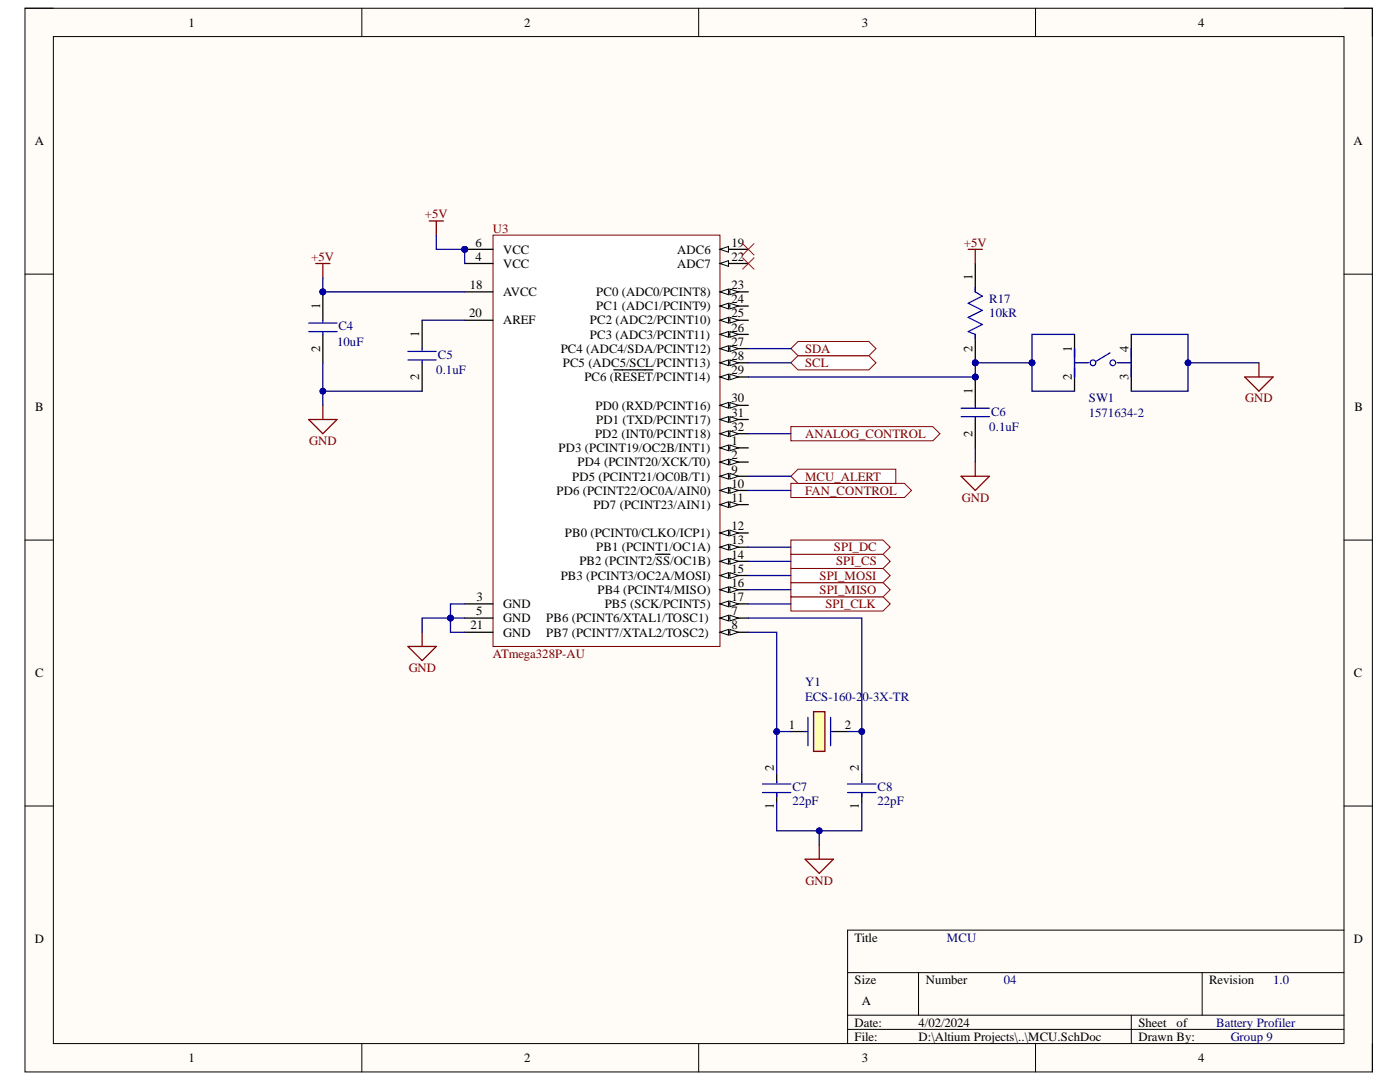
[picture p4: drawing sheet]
<svg xmlns="http://www.w3.org/2000/svg" width="279mm" height="216mm" viewBox="0 0 279 216" stroke-linecap="round" stroke-linejoin="round" font-family="sans-serif">
<defs><g id="words">
<g font-size="2.5">
<text x="37.6" y="5.3">1</text>
<text x="104.6" y="5.3">2</text>
<text x="172" y="5.3">3</text>
<text x="239.1" y="5.3">4</text>
<text x="6.9" y="29">A</text>
<text x="270.1" y="29">A</text>
<text x="94.9" y="49.2">6</text>
<text x="94.9" y="52">4</text>
<text x="100.4" y="50.6">VCC</text>
<text x="100.4" y="53.4">VCC</text>
<text x="135.1" y="50.6">ADC6</text>
<text x="135.1" y="53.4">ADC7</text>
<text x="146" y="49.2">19</text>
<text x="146" y="52">22</text>
<text x="93.7" y="57.6">18</text>
<text x="100.4" y="59.1">AVCC</text>
<text x="119" y="59.1">PC0 (ADC0/PCINT8)</text>
<text x="146" y="57.6">23</text>
<text x="194.1" y="56" transform="rotate(-90 194.1 56)">1</text>
<text x="63.9" y="61.6" transform="rotate(-90 63.9 61.6)">1</text>
<text x="93.6" y="63.3">20</text>
<text x="100.4" y="64.7">AREF</text>
<text x="117.7" y="64.7">PC2 (ADC2/PCINT10)</text>
<text x="119" y="62">PC1 (ADC1/PCINT9)</text>
<text x="146" y="60.5">24</text>
<text x="146" y="63.3">25</text>
<text x="63.9" y="70.2" transform="rotate(-90 63.9 70.2)">2</text>
<text x="83.7" y="67.3" transform="rotate(-90 83.7 67.3)">1</text>
<text x="111.9" y="70.4">PC4 (ADC4/SDA/PCINT12)</text>
<text x="117.7" y="67.6">PC3 (ADC3/PCINT11)</text>
<text x="146" y="66.2">26</text>
<text x="146" y="69">27</text>
<text x="146" y="71.8">28</text>
<text x="194.1" y="70.2" transform="rotate(-90 194.1 70.2)">2</text>
<text x="213.9" y="70.2" transform="rotate(-90 213.9 70.2)">1</text>
<text x="225.2" y="70.2" transform="rotate(-90 225.2 70.2)">4</text>
<text x="83.7" y="75.8" transform="rotate(-90 83.7 75.8)">2</text>
<text x="112.3" y="73.3">PC5 (ADC5/SCL/PCINT13)</text>
<text x="116.6" y="76.1">PC6 (RESET/PCINT14)</text>
<text x="146" y="74.6">29</text>
<text x="213.9" y="75.8" transform="rotate(-90 213.9 75.8)">2</text>
<text x="225.2" y="75.7" transform="rotate(-90 225.2 75.7)">3</text>
<text x="7" y="82.1">B</text>
<text x="118.8" y="81.7">PD0 (RXD/PCINT16)</text>
<text x="146" y="80.3">30</text>
<text x="146" y="83.2">31</text>
<text x="194.1" y="78.6" transform="rotate(-90 194.1 78.6)">1</text>
<text x="270.3" y="82.1">B</text>
<text x="118.8" y="87.4">PD2 (INT0/PCINT18)</text>
<text x="119" y="84.6">PD1 (TXD/PCINT17)</text>
<text x="146" y="86">32</text>
<text x="146" y="88.8">1</text>
<text x="194.1" y="87.1" transform="rotate(-90 194.1 87.1)">2</text>
<text x="111.5" y="90.3">PD3 (PCINT19/OC2B/INT1)</text>
<text x="114.2" y="95.9">PD5 (PCINT21/OC0B/T1)</text>
<text x="115.3" y="93.1">PD4 (PCINT20/XCK/T0)</text>
<text x="146" y="91.6">2</text>
<text x="146" y="94.5">9</text>
<text x="111.1" y="98.7">PD6 (PCINT22/OC0A/AIN0)</text>
<text x="118.4" y="101.6">PD7 (PCINT23/AIN1)</text>
<text x="146" y="97.3">10</text>
<text x="146" y="100.1">11</text>
<text x="112.7" y="107.2">PB0 (PCINT0/CLKO/ICP1)</text>
<text x="146" y="105.8">12</text>
<text x="115.6" y="112.8">PB2 (PCINT2/SS/OC1B)</text>
<text x="119" y="110">PB1 (PCINT1/OC1A)</text>
<text x="146" y="108.6">13</text>
<text x="146" y="111.5">14</text>
<text x="95.1" y="119.9">3</text>
<text x="111.9" y="115.7">PB3 (PCINT3/OC2A/MOSI)</text>
<text x="119.3" y="118.5">PB4 (PCINT4/MISO)</text>
<text x="146" y="114.3">15</text>
<text x="146" y="117.1">16</text>
<text x="146" y="119.9">17</text>
<text x="93.9" y="125.6">21</text>
<text x="95" y="122.8">5</text>
<text x="100.4" y="124.1">GND</text>
<text x="100.4" y="121.4">GND</text>
<text x="109" y="124.1">PB6 (PCINT6/XTAL1/TOSC1)</text>
<text x="120.7" y="121.4">PB5 (SCK/PCINT5)</text>
<text x="146" y="122.8">7</text>
<text x="146" y="125.6">8</text>
<text x="100.4" y="127">GND</text>
<text x="109" y="127">PB7 (PCINT7/XTAL2/TOSC2)</text>
<text x="7" y="135.1">C</text>
<text x="270.2" y="135.1">C</text>
<text x="157.5" y="145.4">1</text>
<text x="168.6" y="145.4">2</text>
<text x="154.4" y="153.9" transform="rotate(-90 154.4 153.9)">2</text>
<text x="171.4" y="153.9" transform="rotate(-90 171.4 153.9)">2</text>
<text x="154.4" y="161.3" transform="rotate(-90 154.4 161.3)">1</text>
<text x="171.4" y="161.3" transform="rotate(-90 171.4 161.3)">1</text>
<text x="6.9" y="188.2">D</text>
<text x="170.6" y="187.9">Title</text>
<text x="270.2" y="188.2">D</text>
<text x="170.6" y="196.3">Size</text>
<text x="184.8" y="196.3">Number</text>
<text x="241.3" y="196.3">Revision</text>
<text x="172" y="200.6">A</text>
<text x="170.6" y="204.9">Date:</text>
<text x="170.6" y="207.6">File:</text>
<text x="183.3" y="204.9">4/02/2024</text>
<text x="183.3" y="207.6">D:\Altium Projects\..\MCU.SchDoc</text>
<text x="227.2" y="204.9">Sheet</text>
<text x="227.2" y="207.6">Drawn By:</text>
<text x="234.8" y="204.9">of</text>
<text x="37.6" y="212">1</text>
<text x="104.6" y="212">2</text>
<text x="172" y="212">3</text>
<text x="239.1" y="212">4</text>
</g>
<g font-size="2.5" fill="#800000">
<text x="84.8" y="43.5">+5V</text>
<text x="98.4" y="46.4">U3</text>
<text x="62.1" y="52">+5V</text>
<text x="192.4" y="49.2">+5V</text>
<text x="160.7" y="70.4">SDA</text>
<text x="160.7" y="73.3">SCL</text>
<text x="248.5" y="80.3">GND</text>
<text x="61.7" y="88.8">GND</text>
<text x="160.7" y="87.4">ANALOG_CONTROL</text>
<text x="160.7" y="95.9">MCU_ALERT</text>
<text x="160.7" y="98.7">FAN_CONTROL</text>
<text x="191.9" y="100.1">GND</text>
<text x="166.4" y="110">SPI_DC</text>
<text x="166.8" y="112.8">SPI_CS</text>
<text x="163.5" y="118.5">SPI_MISO</text>
<text x="163.5" y="115.7">SPI_MOSI</text>
<text x="164.7" y="121.4">SPI_CLK</text>
<text x="98.4" y="131.2">ATmega328P-AU</text>
<text x="81.6" y="134.1">GND</text>
<text x="160.8" y="176.5">GND</text>
</g>
<g font-size="2.5" fill="#000080">
<text x="67.5" y="65.9">C4</text>
<text x="197.4" y="63.3">10kR</text>
<text x="197.4" y="60.5">R17</text>
<text x="67.3" y="69">10uF</text>
<text x="87.4" y="71.6">C5</text>
<text x="87.1" y="74.6">0.1uF</text>
<text x="197.8" y="82.9">C6</text>
<text x="217.3" y="80.3">SW1</text>
<text x="217.3" y="83.2">1571634-2</text>
<text x="197.4" y="86">0.1uF</text>
<text x="160.7" y="136.9">Y1</text>
<text x="160.7" y="139.8">ECS-160-20-3X-TR</text>
<text x="158.1" y="160.7">22pF</text>
<text x="158.1" y="157.9">C7</text>
<text x="175.1" y="160.7">22pF</text>
<text x="175.1" y="157.9">C8</text>
<text x="189" y="187.9">MCU</text>
<text x="200.3" y="196.3">04</text>
<text x="254.1" y="196.3">1.0</text>
<text x="242.7" y="204.9">Battery Profiler</text>
<text x="245.6" y="207.6">Group 9</text>
</g>
</g></defs>
<path d="M5 1.6h268.9v212.3h-268.9z" fill-rule="evenodd" fill="#fffcf8"/>
<path d="M5 1.6h268.9v212.3h-268.9z" fill="none" stroke="#000" stroke-width=".2"/>
<path d="M10.6 7.3h257.6v200.9h-257.6z" fill-rule="evenodd" fill="#fffcf8"/>
<g fill="none" stroke="#000" stroke-width=".2">
<path d="M5 1.6h5.6M10.6 7.3h257.6v200.9h-257.6zM72.2 1.6v5.7M139.4 1.6v5.7M206.7 1.6v5.7M268.2 1.6h5.7v5.7M5 54.7h5.6M268.2 54.7h5.7M5 107.8h5.6M268.2 107.8h5.7M5 160.8h5.6M268.2 160.8h5.7"/>
<path d="M169.2 194.1h99M183.3 194.1v8.5M239.9 194.1v8.5M268.2 185.6h-99v22.6M72.2 208.2v5.7M139.4 208.2v5.7M169.2 202.6h99M169.2 205.4h99M206.7 208.2v5.7M225.8 202.6v5.6M273.9 208.2v5.7"/>
</g>
<circle cx="92.7" cy="49.7" r=".57" fill="#000080"/>
<circle cx="92.7" cy="49.7" r=".57" fill="none" stroke="#000080" stroke-width=".2"/>
<path d="M98.4 46.9h45.3v82.1h-45.3z" fill-rule="evenodd" fill="#fff"/>
<path d="M98.4 46.9h45.3v82.1h-45.3z" fill="none" stroke="#800000" stroke-width=".2"/>
<path d="M143.7 75.2h5.6" fill="none" stroke="#000" stroke-width=".25"/>
<path d="M143.7 75.2l1.7-.5v1.1z" fill="#f8fcff"/>
<path d="M143.7 75.2l1.7-.5v1.1z" fill="none" stroke="#000" stroke-width=".2"/>
<path d="M145.7 74.7l1.7 .5-1.7 .6z" fill="#f8fcff"/>
<path d="M145.7 74.7l1.7 .5-1.7 .6z" fill="none" stroke="#000" stroke-width=".2"/>
<path d="M122.5 73.8h7.8M143.7 80.9h5.6" fill="none" stroke="#000" stroke-width=".25"/>
<path d="M143.7 80.9l1.7-.6v1.1z" fill="#f8fcff"/>
<path d="M143.7 80.9l1.7-.6v1.1z" fill="none" stroke="#000" stroke-width=".2"/>
<path d="M145.7 80.3l1.7 .6-1.7 .5z" fill="#f8fcff"/>
<path d="M145.7 80.3l1.7 .6-1.7 .5z" fill="none" stroke="#000" stroke-width=".2"/>
<path d="M143.7 83.7h5.6" fill="none" stroke="#000" stroke-width=".25"/>
<path d="M143.7 83.7l1.7-.6v1.2z" fill="#f8fcff"/>
<path d="M143.7 83.7l1.7-.6v1.2z" fill="none" stroke="#000" stroke-width=".2"/>
<path d="M145.7 83.1l1.7 .6-1.7 .6z" fill="#f8fcff"/>
<path d="M145.7 83.1l1.7 .6-1.7 .6z" fill="none" stroke="#000" stroke-width=".2"/>
<path d="M143.7 86.5h5.6" fill="none" stroke="#000" stroke-width=".25"/>
<path d="M143.7 86.5l1.7-.5v1.1z" fill="#f8fcff"/>
<path d="M143.7 86.5l1.7-.5v1.1z" fill="none" stroke="#000" stroke-width=".2"/>
<path d="M145.7 86l1.7 .5-1.7 .6z" fill="#f8fcff"/>
<path d="M145.7 86l1.7 .5-1.7 .6z" fill="none" stroke="#000" stroke-width=".2"/>
<path d="M143.7 92.2h5.6" fill="none" stroke="#000" stroke-width=".25"/>
<path d="M143.7 92.2l1.7-.6v1.2z" fill="#f8fcff"/>
<path d="M143.7 92.2l1.7-.6v1.2z" fill="none" stroke="#000" stroke-width=".2"/>
<path d="M145.7 91.6l1.7 .6-1.7 .6z" fill="#f8fcff"/>
<path d="M145.7 91.6l1.7 .6-1.7 .6z" fill="none" stroke="#000" stroke-width=".2"/>
<path d="M92.7 49.8h5.7" fill="none" stroke="#000" stroke-width=".25"/>
<circle cx="92.7" cy="49.7" r=".57" fill="#000080"/>
<circle cx="92.7" cy="49.7" r=".57" fill="none" stroke="#000080" stroke-width=".2"/>
<path d="M92.7 123.3h5.7M143.7 123.3h5.6" fill="none" stroke="#000" stroke-width=".25"/>
<path d="M143.7 123.3l1.7-.5v1.1z" fill="#f8fcff"/>
<path d="M143.7 123.3l1.7-.5v1.1z" fill="none" stroke="#000" stroke-width=".2"/>
<path d="M145.7 122.8l1.7 .5-1.7 .6z" fill="#f8fcff"/>
<path d="M145.7 122.8l1.7 .5-1.7 .6z" fill="none" stroke="#000" stroke-width=".2"/>
<path d="M143.7 126.2h5.6" fill="none" stroke="#000" stroke-width=".25"/>
<path d="M143.7 126.2l1.7-.6v1.1z" fill="#f8fcff"/>
<path d="M143.7 126.2l1.7-.6v1.1z" fill="none" stroke="#000" stroke-width=".2"/>
<path d="M145.7 125.6l1.7 .6-1.7 .5z" fill="#f8fcff"/>
<path d="M145.7 125.6l1.7 .6-1.7 .5z" fill="none" stroke="#000" stroke-width=".2"/>
<path d="M143.7 95h5.6" fill="none" stroke="#000" stroke-width=".25"/>
<path d="M143.7 95l1.7-.5v1.1z" fill="#f8fcff"/>
<path d="M143.7 95l1.7-.5v1.1z" fill="none" stroke="#000" stroke-width=".2"/>
<path d="M145.7 94.5l1.7 .5-1.7 .6z" fill="#f8fcff"/>
<path d="M145.7 94.5l1.7 .5-1.7 .6z" fill="none" stroke="#000" stroke-width=".2"/>
<path d="M143.7 97.9h5.6" fill="none" stroke="#000" stroke-width=".25"/>
<path d="M143.7 97.9l1.7-.6v1.1z" fill="#f8fcff"/>
<path d="M143.7 97.9l1.7-.6v1.1z" fill="none" stroke="#000" stroke-width=".2"/>
<path d="M145.7 97.3l1.7 .6-1.7 .5z" fill="#f8fcff"/>
<path d="M145.7 97.3l1.7 .6-1.7 .5z" fill="none" stroke="#000" stroke-width=".2"/>
<path d="M143.7 100.7h5.6" fill="none" stroke="#000" stroke-width=".25"/>
<path d="M143.7 100.7l1.7-.6v1.2z" fill="#f8fcff"/>
<path d="M143.7 100.7l1.7-.6v1.2z" fill="none" stroke="#000" stroke-width=".2"/>
<path d="M145.7 100.1l1.7 .6-1.7 .6z" fill="#f8fcff"/>
<path d="M145.7 100.1l1.7 .6-1.7 .6z" fill="none" stroke="#000" stroke-width=".2"/>
<path d="M143.7 106.4h5.6" fill="none" stroke="#000" stroke-width=".25"/>
<path d="M143.7 106.4l1.7-.6v1.1z" fill="#f8fcff"/>
<path d="M143.7 106.4l1.7-.6v1.1z" fill="none" stroke="#000" stroke-width=".2"/>
<path d="M145.7 105.8l1.7 .6-1.7 .5z" fill="#f8fcff"/>
<path d="M145.7 105.8l1.7 .6-1.7 .5z" fill="none" stroke="#000" stroke-width=".2"/>
<path d="M143.7 109.2h5.6" fill="none" stroke="#000" stroke-width=".25"/>
<path d="M143.7 109.2l1.7-.6v1.1z" fill="#f8fcff"/>
<path d="M143.7 109.2l1.7-.6v1.1z" fill="none" stroke="#000" stroke-width=".2"/>
<path d="M145.7 108.6l1.7 .6-1.7 .5z" fill="#f8fcff"/>
<path d="M145.7 108.6l1.7 .6-1.7 .5z" fill="none" stroke="#000" stroke-width=".2"/>
<path d="M143.7 112h5.6" fill="none" stroke="#000" stroke-width=".25"/>
<path d="M143.7 112l1.7-.6v1.2z" fill="#f8fcff"/>
<path d="M143.7 112l1.7-.6v1.2z" fill="none" stroke="#000" stroke-width=".2"/>
<path d="M145.7 111.4l1.7 .6-1.7 .6z" fill="#f8fcff"/>
<path d="M145.7 111.4l1.7 .6-1.7 .6z" fill="none" stroke="#000" stroke-width=".2"/>
<path d="M130.9 110.6h2.8M143.7 114.8h5.6" fill="none" stroke="#000" stroke-width=".25"/>
<path d="M143.7 114.8l1.7-.5v1.1z" fill="#f8fcff"/>
<path d="M143.7 114.8l1.7-.5v1.1z" fill="none" stroke="#000" stroke-width=".2"/>
<path d="M145.7 114.3l1.7 .5-1.7 .6z" fill="#f8fcff"/>
<path d="M145.7 114.3l1.7 .5-1.7 .6z" fill="none" stroke="#000" stroke-width=".2"/>
<path d="M143.7 117.7h5.6" fill="none" stroke="#000" stroke-width=".25"/>
<path d="M143.7 117.7l1.7-.6v1.1z" fill="#f8fcff"/>
<path d="M143.7 117.7l1.7-.6v1.1z" fill="none" stroke="#000" stroke-width=".2"/>
<path d="M145.7 117.1l1.7 .6-1.7 .5z" fill="#f8fcff"/>
<path d="M145.7 117.1l1.7 .6-1.7 .5z" fill="none" stroke="#000" stroke-width=".2"/>
<path d="M143.7 120.5h5.6" fill="none" stroke="#000" stroke-width=".25"/>
<path d="M143.7 120.5l1.7-.6v1.2z" fill="#f8fcff"/>
<path d="M143.7 120.5l1.7-.6v1.2z" fill="none" stroke="#000" stroke-width=".2"/>
<path d="M145.7 119.9l1.7 .6-1.7 .6z" fill="#f8fcff"/>
<path d="M145.7 119.9l1.7 .6-1.7 .6z" fill="none" stroke="#000" stroke-width=".2"/>
<path d="M92.7 58.2h5.7M143.7 58.2h5.6M92.7 63.9h5.7M92.7 126.2h5.7" fill="none" stroke="#000" stroke-width=".25"/>
<path d="M143.7 58.2l1.7-.5v1.1z" fill="#f8fcff"/>
<path d="M143.7 58.2l1.7-.5v1.1z" fill="none" stroke="#000" stroke-width=".2"/>
<path d="M145.7 57.7l1.7 .5-1.7 .6z" fill="#f8fcff"/>
<path d="M145.7 57.7l1.7 .5-1.7 .6z" fill="none" stroke="#000" stroke-width=".2"/>
<path d="M143.7 61.1h5.6" fill="none" stroke="#000" stroke-width=".25"/>
<path d="M143.7 61.1l1.7-.6v1.1z" fill="#f8fcff"/>
<path d="M143.7 61.1l1.7-.6v1.1z" fill="none" stroke="#000" stroke-width=".2"/>
<path d="M145.7 60.5l1.7 .6-1.7 .5z" fill="#f8fcff"/>
<path d="M145.7 60.5l1.7 .6-1.7 .5z" fill="none" stroke="#000" stroke-width=".2"/>
<path d="M143.7 63.9h5.6" fill="none" stroke="#000" stroke-width=".25"/>
<path d="M143.7 63.9l1.7-.6v1.2z" fill="#f8fcff"/>
<path d="M143.7 63.9l1.7-.6v1.2z" fill="none" stroke="#000" stroke-width=".2"/>
<path d="M145.7 63.3l1.7 .6-1.7 .6z" fill="#f8fcff"/>
<path d="M145.7 63.3l1.7 .6-1.7 .6z" fill="none" stroke="#000" stroke-width=".2"/>
<path d="M143.7 66.7h5.6" fill="none" stroke="#000" stroke-width=".25"/>
<path d="M143.7 66.7l1.7-.5v1.1z" fill="#f8fcff"/>
<path d="M143.7 66.7l1.7-.5v1.1z" fill="none" stroke="#000" stroke-width=".2"/>
<path d="M145.7 66.2l1.7 .5-1.7 .6z" fill="#f8fcff"/>
<path d="M145.7 66.2l1.7 .5-1.7 .6z" fill="none" stroke="#000" stroke-width=".2"/>
<path d="M143.7 69.6h5.6" fill="none" stroke="#000" stroke-width=".25"/>
<path d="M143.7 69.6l1.7-.6v1.1z" fill="#f8fcff"/>
<path d="M143.7 69.6l1.7-.6v1.1z" fill="none" stroke="#000" stroke-width=".2"/>
<path d="M145.7 69l1.7 .6-1.7 .5z" fill="#f8fcff"/>
<path d="M145.7 69l1.7 .6-1.7 .5z" fill="none" stroke="#000" stroke-width=".2"/>
<path d="M143.7 72.4h5.6" fill="none" stroke="#000" stroke-width=".25"/>
<path d="M143.7 72.4l1.7-.6v1.2z" fill="#f8fcff"/>
<path d="M143.7 72.4l1.7-.6v1.2z" fill="none" stroke="#000" stroke-width=".2"/>
<path d="M145.7 71.8l1.7 .6-1.7 .6z" fill="#f8fcff"/>
<path d="M145.7 71.8l1.7 .6-1.7 .6z" fill="none" stroke="#000" stroke-width=".2"/>
<path d="M92.7 52.6h5.7M143.7 49.8h5.6M92.7 120.5h5.7" fill="none" stroke="#000" stroke-width=".25"/>
<path d="M143.7 49.8l1.7-.6v1.1z" fill="#f8fcff"/>
<path d="M143.7 49.8l1.7-.6v1.1z" fill="none" stroke="#000" stroke-width=".2"/>
<path d="M143.7 52.6h5.6" fill="none" stroke="#000" stroke-width=".25"/>
<path d="M143.7 52.6l1.7-.6v1.1z" fill="#f8fcff"/>
<path d="M143.7 52.6l1.7-.6v1.1z" fill="none" stroke="#000" stroke-width=".2"/>
<path d="M143.7 89.4h5.6" fill="none" stroke="#000" stroke-width=".25"/>
<path d="M143.7 89.4l1.7-.6v1.1z" fill="#f8fcff"/>
<path d="M143.7 89.4l1.7-.6v1.1z" fill="none" stroke="#000" stroke-width=".2"/>
<path d="M145.7 88.8l1.7 .6-1.7 .5z" fill="#f8fcff"/>
<path d="M145.7 88.8l1.7 .6-1.7 .5z" fill="none" stroke="#000" stroke-width=".2"/>
<path d="M63 52.6h2.8M64.4 52.6v2.8M85.7 44.1h2.8M87.1 44.1v2.8" fill="none" stroke="#800000" stroke-width=".25"/>
<path d="M84.2 63.9v5.7M84.2 72.4v5.7" fill="none" stroke="#000" stroke-width=".25"/>
<path d="M81.4 70.1h5.7M81.4 71.8h5.7M84.2 69.6v.5M84.2 71.8v.6" fill="none" stroke="#00f" stroke-width=".25"/>
<circle cx="64.4" cy="58.2" r=".57" fill="#000080"/>
<circle cx="64.4" cy="58.2" r=".57" fill="none" stroke="#000080" stroke-width=".2"/>
<path d="M64.4 58.2v5.7" fill="none" stroke="#000" stroke-width=".25"/>
<circle cx="64.4" cy="58.2" r=".57" fill="#000080"/>
<circle cx="64.4" cy="58.2" r=".57" fill="none" stroke="#000080" stroke-width=".2"/>
<path d="M64.4 66.7v5.7M155 154.5v1.7M155 158.1v2M172 154.5v1.7M172 158.1v2" fill="none" stroke="#000" stroke-width=".25"/>
<path d="M61.6 64.5h5.7M61.6 66.2h5.7M64.4 63.9v.6M64.4 66.2v.5M152.2 158.1h5.6M152.2 156.4h5.6M155 155.9v.3M155 158.1v.9M169.2 158.1h5.6M169.2 156.4h5.6M172 155.9v.3M172 158.1v.9" fill="none" stroke="#00f" stroke-width=".25"/>
<path d="M61.6 83.7h5.7l-2.9 2.8zM64.4 80.9v2.8M81.4 129h5.7l-2.9 2.8zM84.2 126.2v2.8M160.7 171.4h5.6l-2.8 2.9zM163.5 168.6v2.8" fill="none" stroke="#800000" stroke-width=".25"/>
<path d="M162.4 142h2.2v7.9h-2.2z" fill-rule="evenodd" fill="#ffffb0"/>
<path d="M162.4 142h2.2v7.9h-2.2z" fill="none" stroke="#800000" stroke-width=".25"/>
<path d="M214.4 66.7v11.4M225.8 66.7v11.4M157.8 146h2.9M166.3 146h2.9" fill="none" stroke="#000" stroke-width=".25"/>
<g fill="none" stroke="#00f" stroke-width=".25">
<path d="M214.4 72.4h2.9M214.4 69.6v5.6M221.5 70.4l-2.8 1.7M222.9 72.4h2.9M225.8 69.6v5.6M160.7 146h.5M161.2 143.1v5.7M165.8 143.1v5.7M165.8 146h.5"/>
<circle cx="218.1" cy="72.4" r=".56"/>
<circle cx="222.1" cy="72.4" r=".56"/>
</g>
<circle cx="194.6" cy="72.4" r=".57" fill="#000080"/>
<circle cx="194.6" cy="72.4" r=".57" fill="none" stroke="#000080" stroke-width=".2"/>
<path d="M194.6 52.6v5.6M194.6 66.7v5.7" fill="none" stroke="#000" stroke-width=".25"/>
<circle cx="194.6" cy="72.4" r=".57" fill="#000080"/>
<circle cx="194.6" cy="72.4" r=".57" fill="none" stroke="#000080" stroke-width=".2"/>
<path d="M194.6 57.4v.8l1.4 .9-2.8 1.4 2.8 1.4-2.8 1.4 2.8 1.5-2.8 1.4 1.4 .5v.9" fill="none" stroke="#00f" stroke-width=".25"/>
<path d="M193.2 49.8h2.8M194.6 49.8v2.8M248.4 75.2h5.7l-2.9 2.9zM251.2 72.4v2.8M191.8 95h5.7l-2.9 2.9zM194.6 92.2v2.8" fill="none" stroke="#800000" stroke-width=".25"/>
<circle cx="194.6" cy="75.2" r=".57" fill="#000080"/>
<circle cx="194.6" cy="75.2" r=".57" fill="none" stroke="#000080" stroke-width=".2"/>
<path d="M194.6 75.2v5.7" fill="none" stroke="#000" stroke-width=".25"/>
<circle cx="194.6" cy="75.2" r=".57" fill="#000080"/>
<circle cx="194.6" cy="75.2" r=".57" fill="none" stroke="#000080" stroke-width=".2"/>
<path d="M194.6 83.7v5.7" fill="none" stroke="#000" stroke-width=".25"/>
<path d="M191.8 81.5h5.7M191.8 83.1h5.7M194.6 80.9v.6M194.6 83.1v.6" fill="none" stroke="#00f" stroke-width=".25"/>
<path d="M148.2 48.6l2.3 2.3M148.2 51.4l2.3 2.3M150.5 48.6l-2.3 2.3M150.5 51.4l-2.3 2.3" fill="none" stroke="#f00" stroke-width=".2"/>
<path d="M157.8 119.1h18.4l1.5 1.4-1.5 1.4h-18.4z" fill-rule="evenodd" fill="#fff"/>
<path d="M157.8 119.1h18.4l1.5 1.4-1.5 1.4h-18.4z" fill="none" stroke="#800000" stroke-width=".2"/>
<path d="M157.8 116.3h18.4l1.5 1.4-1.5 1.4h-18.4z" fill-rule="evenodd" fill="#fff"/>
<path d="M157.8 116.3h18.4l1.5 1.4-1.5 1.4h-18.4z" fill="none" stroke="#800000" stroke-width=".2"/>
<path d="M157.8 113.4h18.4l1.5 1.4-1.5 1.5h-18.4z" fill-rule="evenodd" fill="#fff"/>
<path d="M157.8 113.4h18.4l1.5 1.4-1.5 1.5h-18.4z" fill="none" stroke="#800000" stroke-width=".2"/>
<path d="M157.8 110.6h18.4l1.5 1.4-1.5 1.4h-18.4z" fill-rule="evenodd" fill="#fff"/>
<path d="M157.8 110.6h18.4l1.5 1.4-1.5 1.4h-18.4z" fill="none" stroke="#800000" stroke-width=".2"/>
<path d="M157.8 107.8h18.4l1.5 1.4-1.5 1.4h-18.4z" fill-rule="evenodd" fill="#fff"/>
<path d="M157.8 107.8h18.4l1.5 1.4-1.5 1.4h-18.4z" fill="none" stroke="#800000" stroke-width=".2"/>
<path d="M157.8 96.5h22.7l1.4 1.4-1.4 1.4h-22.7z" fill-rule="evenodd" fill="#fff"/>
<path d="M157.8 96.5h22.7l1.4 1.4-1.4 1.4h-22.7z" fill="none" stroke="#800000" stroke-width=".2"/>
<path d="M157.8 72.4l1.5-1.4h14.1l1.4 1.4-1.4 1.4h-14.1z" fill-rule="evenodd" fill="#fff"/>
<path d="M157.8 72.4l1.5-1.4h14.1l1.4 1.4-1.4 1.4h-14.1z" fill="none" stroke="#800000" stroke-width=".2"/>
<path d="M157.8 69.6l1.5-1.5h14.1l1.4 1.5-1.4 1.4h-14.1z" fill-rule="evenodd" fill="#fff"/>
<path d="M157.8 69.6l1.5-1.5h14.1l1.4 1.5-1.4 1.4h-14.1z" fill="none" stroke="#800000" stroke-width=".2"/>
<path d="M157.8 95l1.5-1.4h19.5v2.9h-19.5z" fill-rule="evenodd" fill="#fff"/>
<path d="M157.8 95l1.5-1.4h19.5v2.9h-19.5z" fill="none" stroke="#800000" stroke-width=".2"/>
<path d="M64.4 78.1h19.8M84.2 63.9h8.5" fill="none" stroke="#000080" stroke-width=".25"/>
<circle cx="64.4" cy="78.1" r=".57" fill="#000080"/>
<circle cx="64.4" cy="78.1" r=".57" fill="none" stroke="#000080" stroke-width=".2"/>
<path d="M163.5 165.8v2.8" fill="none" stroke="#000080" stroke-width=".25"/>
<circle cx="163.5" cy="165.8" r=".57" fill="#000080"/>
<circle cx="163.5" cy="165.8" r=".57" fill="none" stroke="#000080" stroke-width=".2"/>
<path d="M89.9 123.3h2.8" fill="none" stroke="#000080" stroke-width=".25"/>
<circle cx="89.9" cy="123.3" r=".57" fill="#000080"/>
<circle cx="89.9" cy="123.3" r=".57" fill="none" stroke="#000080" stroke-width=".2"/>
<path d="M89.9 123.3h-5.7v2.9" fill="none" stroke="#000080" stroke-width=".25"/>
<circle cx="89.9" cy="123.3" r=".57" fill="#000080"/>
<circle cx="89.9" cy="123.3" r=".57" fill="none" stroke="#000080" stroke-width=".2"/>
<path d="M169.2 146h2.8" fill="none" stroke="#000080" stroke-width=".25"/>
<circle cx="172" cy="146" r=".57" fill="#000080"/>
<circle cx="172" cy="146" r=".57" fill="none" stroke="#000080" stroke-width=".2"/>
<path d="M155 146h2.8" fill="none" stroke="#000080" stroke-width=".25"/>
<circle cx="155" cy="146" r=".57" fill="#000080"/>
<circle cx="155" cy="146" r=".57" fill="none" stroke="#000080" stroke-width=".2"/>
<path d="M206 72.4v5.7h8.4" fill="none" stroke="#000080" stroke-width=".25"/>
<circle cx="206" cy="72.4" r=".56" fill="#000080"/>
<circle cx="206" cy="72.4" r=".56" fill="none" stroke="#000080" stroke-width=".2"/>
<path d="M237.1 72.4h14.1" fill="none" stroke="#000080" stroke-width=".25"/>
<circle cx="237.1" cy="72.4" r=".56" fill="#000080"/>
<circle cx="237.1" cy="72.4" r=".56" fill="none" stroke="#000080" stroke-width=".2"/>
<path d="M214.4 66.7h-8.4v5.7M194.6 89.4v2.8" fill="none" stroke="#000080" stroke-width=".25"/>
<circle cx="206" cy="72.4" r=".56" fill="#000080"/>
<circle cx="206" cy="72.4" r=".56" fill="none" stroke="#000080" stroke-width=".2"/>
<path d="M194.6 72.4v2.8" fill="none" stroke="#000080" stroke-width=".25"/>
<circle cx="194.6" cy="72.4" r=".57" fill="#000080"/>
<circle cx="194.6" cy="72.4" r=".57" fill="none" stroke="#000080" stroke-width=".2"/>
<circle cx="194.6" cy="75.2" r=".57" fill="#000080"/>
<circle cx="194.6" cy="75.2" r=".57" fill="none" stroke="#000080" stroke-width=".2"/>
<path d="M194.6 72.4h11.4" fill="none" stroke="#000080" stroke-width=".25"/>
<circle cx="206" cy="72.4" r=".56" fill="#000080"/>
<circle cx="206" cy="72.4" r=".56" fill="none" stroke="#000080" stroke-width=".2"/>
<circle cx="194.6" cy="72.4" r=".57" fill="#000080"/>
<circle cx="194.6" cy="72.4" r=".57" fill="none" stroke="#000080" stroke-width=".2"/>
<path d="M87.1 46.9v2.9h5.6" fill="none" stroke="#000080" stroke-width=".25"/>
<circle cx="92.7" cy="49.7" r=".57" fill="#000080"/>
<circle cx="92.7" cy="49.7" r=".57" fill="none" stroke="#000080" stroke-width=".2"/>
<path d="M92.7 49.8v2.8" fill="none" stroke="#000080" stroke-width=".25"/>
<circle cx="92.7" cy="49.7" r=".57" fill="#000080"/>
<circle cx="92.7" cy="49.7" r=".57" fill="none" stroke="#000080" stroke-width=".2"/>
<path d="M92.7 120.5h-2.8v5.7h2.8" fill="none" stroke="#000080" stroke-width=".25"/>
<circle cx="89.9" cy="123.3" r=".57" fill="#000080"/>
<circle cx="89.9" cy="123.3" r=".57" fill="none" stroke="#000080" stroke-width=".2"/>
<path d="M155 160.1v5.7h17v-5.7" fill="none" stroke="#000080" stroke-width=".25"/>
<circle cx="163.5" cy="165.8" r=".57" fill="#000080"/>
<circle cx="163.5" cy="165.8" r=".57" fill="none" stroke="#000080" stroke-width=".2"/>
<path d="M225.8 66.7h11.3v11.4h-11.3" fill="none" stroke="#000080" stroke-width=".25"/>
<circle cx="237.1" cy="72.4" r=".56" fill="#000080"/>
<circle cx="237.1" cy="72.4" r=".56" fill="none" stroke="#000080" stroke-width=".2"/>
<path d="M64.4 72.4v8.5" fill="none" stroke="#000080" stroke-width=".25"/>
<circle cx="64.4" cy="78.1" r=".57" fill="#000080"/>
<circle cx="64.4" cy="78.1" r=".57" fill="none" stroke="#000080" stroke-width=".2"/>
<path d="M149.3 126.2h5.7v28.3" fill="none" stroke="#000080" stroke-width=".25"/>
<circle cx="155" cy="146" r=".57" fill="#000080"/>
<circle cx="155" cy="146" r=".57" fill="none" stroke="#000080" stroke-width=".2"/>
<path d="M149.3 123.3h22.7v31.2" fill="none" stroke="#000080" stroke-width=".25"/>
<circle cx="172" cy="146" r=".57" fill="#000080"/>
<circle cx="172" cy="146" r=".57" fill="none" stroke="#000080" stroke-width=".2"/>
<path d="M64.4 55.4v2.8M149.3 114.8h8.5M149.3 117.7h8.5M149.3 112h8.5M149.3 109.2h8.5M149.3 120.5h8.5" fill="none" stroke="#000080" stroke-width=".25"/>
<circle cx="64.4" cy="58.2" r=".57" fill="#000080"/>
<circle cx="64.4" cy="58.2" r=".57" fill="none" stroke="#000080" stroke-width=".2"/>
<path d="M64.4 58.2h28.3" fill="none" stroke="#000080" stroke-width=".25"/>
<circle cx="64.4" cy="58.2" r=".57" fill="#000080"/>
<circle cx="64.4" cy="58.2" r=".57" fill="none" stroke="#000080" stroke-width=".2"/>
<path d="M149.3 75.2h45.3" fill="none" stroke="#000080" stroke-width=".25"/>
<circle cx="194.6" cy="75.2" r=".57" fill="#000080"/>
<circle cx="194.6" cy="75.2" r=".57" fill="none" stroke="#000080" stroke-width=".2"/>
<path d="M149.3 69.6h8.5M149.3 72.4h8.5M149.3 97.9h8.5M149.3 95h8.5" fill="none" stroke="#000080" stroke-width=".25"/>
<path d="M157.8 85.1h28.4l1.4 1.4-1.4 1.5h-28.4z" fill-rule="evenodd" fill="#fff"/>
<path d="M157.8 85.1h28.4l1.4 1.4-1.4 1.5h-28.4z" fill="none" stroke="#800000" stroke-width=".2"/>
<path d="M149.3 86.5h8.5" fill="none" stroke="#000080" stroke-width=".25"/>
<use href="#words"/>
</svg>
